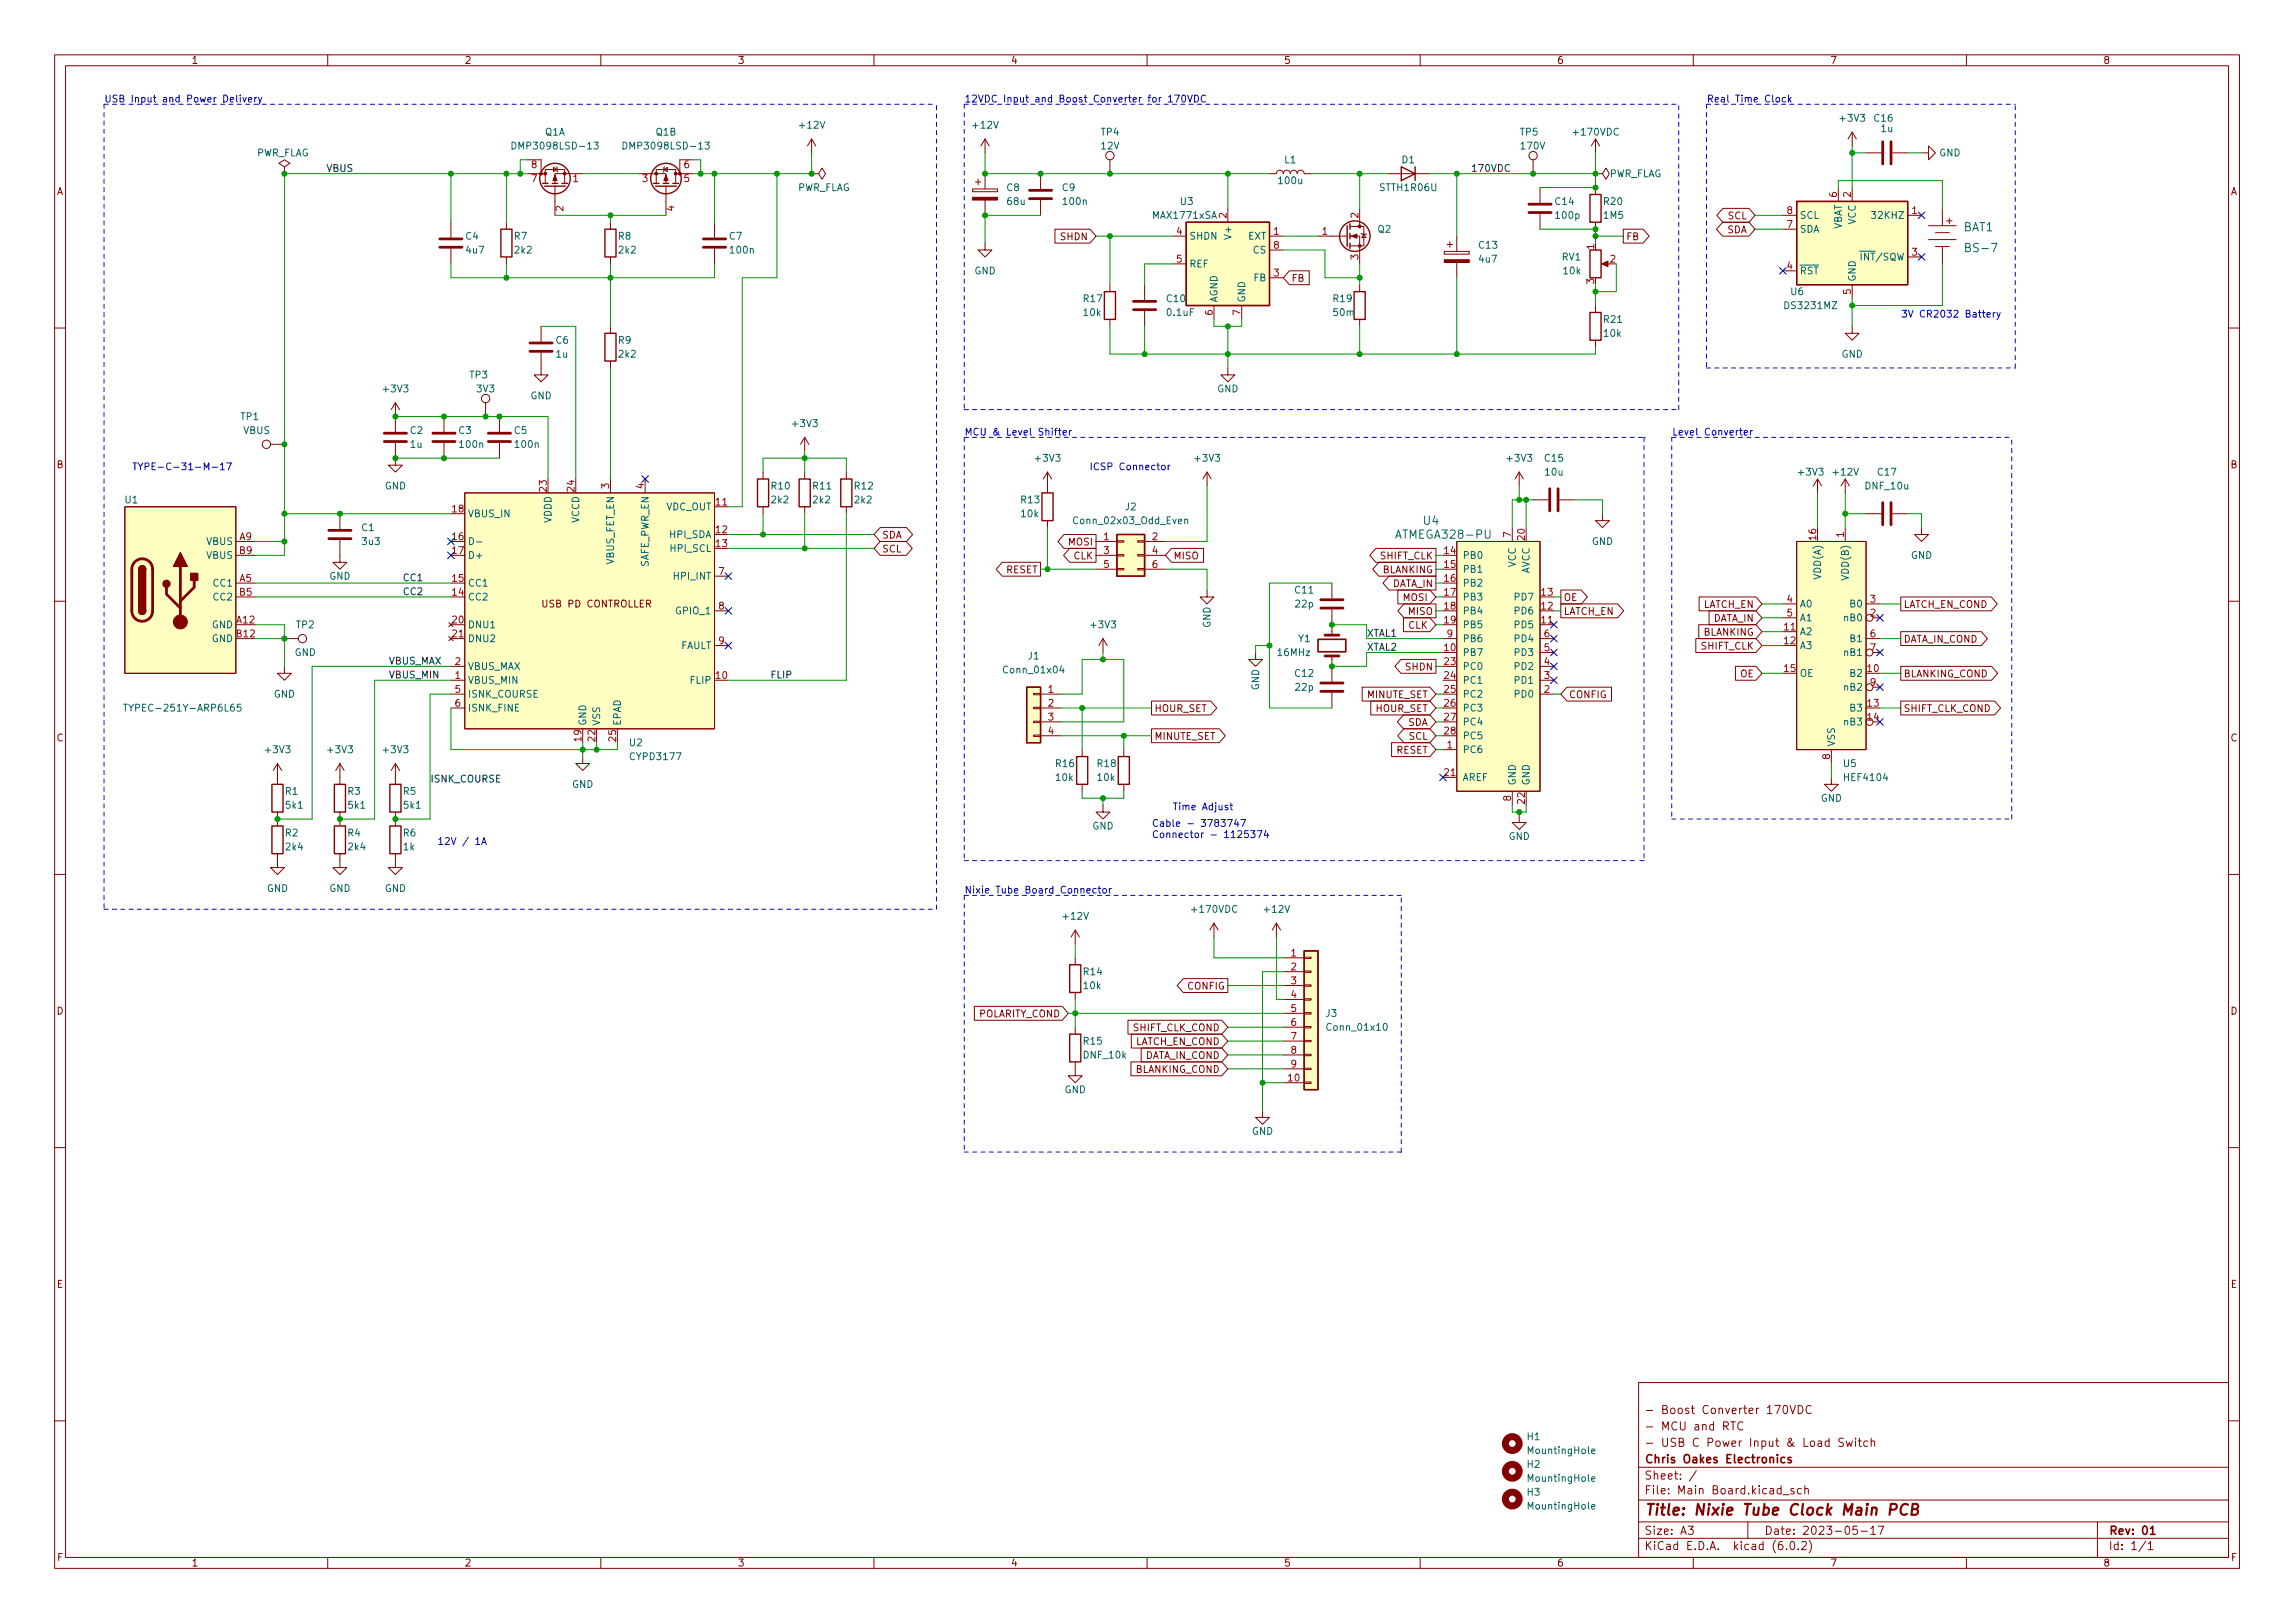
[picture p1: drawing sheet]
<svg xmlns="http://www.w3.org/2000/svg" width="420mm" height="297mm" viewBox="0 0 420 297" stroke-linecap="round" stroke-linejoin="round" font-family="sans-serif">
<defs><g id="words">
<text font-size="2.8" fill="#840000" x="301" y="277.3">Title: Nixie Tube Clock Main PCB</text>
<g font-size="2.1" fill="#006464">
<text x="359.5" y="42.3">BAT1</text>
<text x="360.2" y="46.1">BS-7</text>
<text x="256.1" y="98.6">ATMEGA328-PU</text>
<text x="260.6" y="96">U4</text>
</g>
<g font-size="2.1" fill="#840000">
<text x="301" y="261.8">- MCU and RTC</text>
<text x="301" y="258.8">- Boost Converter 170VDC</text>
<text x="301" y="267.8">Chris Oakes Electronics</text>
<text x="301" y="264.8">- USB C Power Input &amp; Load Switch</text>
<text x="301" y="273.5">File: Main Board.kicad_sch</text>
<text x="301" y="270.8">Sheet: /</text>
<text x="301" y="280.9">Size: A3</text>
<text x="323" y="280.9">Date: 2023-05-17</text>
<text x="386" y="280.9">Rev: 01</text>
<text x="301" y="283.7">KiCad E.D.A. kicad (6.0.2)</text>
<text x="386" y="283.7">Id: 1/1</text>
</g>
<g font-size="1.8" fill="#840000">
<text x="35" y="11.7">1</text>
<text x="85" y="11.7">2</text>
<text x="135" y="11.7">3</text>
<text x="185" y="11.7">4</text>
<text x="235" y="11.7">5</text>
<text x="285" y="11.7">6</text>
<text x="335" y="11.7">7</text>
<text x="385" y="11.7">8</text>
<text x="10.3" y="35.7">A</text>
<text x="408.3" y="35.7">A</text>
<text x="316.3" y="40.1">SCL</text>
<text x="194.2" y="43.9">SHDN</text>
<text x="297.7" y="43.9">FB</text>
<text x="316.1" y="42.7">SDA</text>
<text x="236.4" y="51.6">FB</text>
<text x="10.3" y="85.7">B</text>
<text x="408.3" y="85.7">B</text>
<text x="161.4" y="98.6">SDA</text>
<text x="161.4" y="101.1">SCL</text>
<text x="195.7" y="99.8">MOSI</text>
<text x="184.1" y="104.9">RESET</text>
<text x="196.5" y="102.4">CLK</text>
<text x="214.8" y="102.4">MISO</text>
<text x="252.7" y="102.4">SHIFT_CLK</text>
<text x="253.1" y="104.9">BLANKING</text>
<text x="254.7" y="107.4">DATA_IN</text>
<text x="99.5" y="111.2">USB PD CONTROLLER</text>
<text x="256.9" y="110">MOSI</text>
<text x="257.9" y="112.5">MISO</text>
<text x="286.2" y="112.5">LATCH_EN</text>
<text x="286.2" y="110">OE</text>
<text x="311.7" y="111.3">LATCH_EN</text>
<text x="313.5" y="113.8">DATA_IN</text>
<text x="348.5" y="111.3">LATCH_EN_COND</text>
<text x="257.8" y="115.1">CLK</text>
<text x="311.4" y="118.9">SHIFT_CLK</text>
<text x="311.8" y="116.3">BLANKING</text>
<text x="348.5" y="117.6">DATA_IN_COND</text>
<text x="257.4" y="122.7">SHDN</text>
<text x="318.6" y="124">OE</text>
<text x="348.5" y="124">BLANKING_COND</text>
<text x="211.3" y="130.3">HOUR_SET</text>
<text x="250.3" y="127.8">MINUTE_SET</text>
<text x="251.8" y="130.3">HOUR_SET</text>
<text x="287.2" y="127.8">CONFIG</text>
<text x="348.5" y="130.3">SHIFT_CLK_COND</text>
<text x="10.3" y="135.7">C</text>
<text x="211.3" y="135.4">MINUTE_SET</text>
<text x="255.6" y="137.9">RESET</text>
<text x="257.7" y="132.8">SDA</text>
<text x="257.9" y="135.4">SCL</text>
<text x="408.3" y="135.7">C</text>
<text x="10.3" y="185.7">D</text>
<text x="217.4" y="181.1">CONFIG</text>
<text x="408.3" y="185.7">D</text>
<text x="179" y="186.2">POLARITY_COND</text>
<text x="207.4" y="188.7">SHIFT_CLK_COND</text>
<text x="207.7" y="191.3">LATCH_EN_COND</text>
<text x="207.8" y="196.3">BLANKING_COND</text>
<text x="209.5" y="193.8">DATA_IN_COND</text>
<text x="10.4" y="235.7">E</text>
<text x="408.4" y="235.7">E</text>
<text x="10.4" y="285.7">F</text>
<text x="35" y="286.7">1</text>
<text x="85" y="286.7">2</text>
<text x="135" y="286.7">3</text>
<text x="185" y="286.7">4</text>
<text x="235" y="286.7">5</text>
<text x="285" y="286.7">6</text>
<text x="335" y="286.7">7</text>
<text x="385" y="286.7">8</text>
<text x="408.4" y="285.7">F</text>
</g>
<g font-size="1.8" fill="#0000c2">
<text x="19" y="18.7">USB Input and Power Delivery</text>
<text x="176.5" y="18.7">12VDC Input and Boost Converter for 170VDC</text>
<text x="312.4" y="18.7">Real Time Clock</text>
<text x="348" y="58.1">3V CR2032 Battery</text>
<text x="176.5" y="79.7">MCU &amp; Level Shifter</text>
<text x="306.1" y="79.7">Level Converter</text>
<text x="24.1" y="86">TYPE-C-31-M-17</text>
<text x="199.4" y="86">ICSP Connector</text>
<text x="214.6" y="148.3">Time Adjust</text>
<text x="80" y="154.6">12V / 1A</text>
<text x="210.8" y="151.3">Cable - 3783747</text>
<text x="210.8" y="153.4">Connector - 1125374</text>
<text x="176.5" y="163.5">Nixie Tube Board Connector</text>
</g>
<g font-size="1.8" fill="#006464">
<text x="146.5" y="23.5">+12V</text>
<text x="178.3" y="23.5">+12V</text>
<text x="337" y="22.3">+3V3</text>
<text x="343.2" y="22.3">C16</text>
<text x="46.8" y="28.6">PWR_FLAG</text>
<text x="94.6" y="27.3">DMP3098LSD-13</text>
<text x="99.8" y="24.8">Q1A</text>
<text x="114.9" y="27.3">DMP3098LSD-13</text>
<text x="120.1" y="24.8">Q1B</text>
<text x="201.6" y="24.8">TP4</text>
<text x="201.6" y="27.3">12V</text>
<text x="235.2" y="29.9">L1</text>
<text x="256.7" y="29.9">D1</text>
<text x="278.3" y="24.8">TP5</text>
<text x="278.5" y="27.3">170V</text>
<text x="288.2" y="24.8">+170VDC</text>
<text x="344.4" y="24.2">1u</text>
<text x="355" y="28.6">GND</text>
<text x="145.9" y="35">PWR_FLAG</text>
<text x="184.3" y="35">C8</text>
<text x="194.5" y="35">C9</text>
<text x="234.2" y="33.7">100u</text>
<text x="252.7" y="35">STTH1R06U</text>
<text x="294.5" y="32.4">PWR_FLAG</text>
<text x="184.5" y="37.5">68u</text>
<text x="194.8" y="37.5">100n</text>
<text x="211.2" y="40">MAX1771xSA</text>
<text x="216.1" y="37.5">U3</text>
<text x="284.8" y="37.5">C14</text>
<text x="284.9" y="40">100p</text>
<text x="293.7" y="40">1M5</text>
<text x="293.7" y="37.5">R20</text>
<text x="329.4" y="40">SCL</text>
<text x="339.7" y="41.1" transform="rotate(-90 339.7 41.1)">VCC</text>
<text x="343.1" y="40">32KHZ</text>
<text x="85.3" y="43.9">C4</text>
<text x="85.4" y="46.4">4u7</text>
<text x="94.2" y="43.9">R7</text>
<text x="94.3" y="46.4">2k2</text>
<text x="113.2" y="43.9">R8</text>
<text x="113.4" y="46.4">2k2</text>
<text x="133.5" y="43.9">C7</text>
<text x="133.8" y="46.4">100n</text>
<text x="217.7" y="43.9">SHDN</text>
<text x="225.4" y="43.4" transform="rotate(-90 225.4 43.4)">V+</text>
<text x="228.5" y="43.9">EXT</text>
<text x="229.4" y="46.4">CS</text>
<text x="252.3" y="42.6">Q2</text>
<text x="270.8" y="45.5">C13</text>
<text x="286" y="47.7">RV1</text>
<text x="329.4" y="42.6">SDA</text>
<text x="337.2" y="42.2" transform="rotate(-90 337.2 42.2)">VBAT</text>
<text x="339.8" y="47.7">~{INT}/SQW</text>
<text x="178.4" y="50.2">GND</text>
<text x="217.7" y="48.9">REF</text>
<text x="229.5" y="51.5">FB</text>
<text x="270.9" y="48">4u7</text>
<text x="286.3" y="50.2">10k</text>
<text x="329.4" y="50.2">~{RST}</text>
<text x="339.7" y="51.6" transform="rotate(-90 339.7 51.6)">GND</text>
<text x="198.4" y="55.3">R17</text>
<text x="198.4" y="57.8">10k</text>
<text x="213.7" y="55.3">C10</text>
<text x="213.8" y="57.8">0.1uF</text>
<text x="222.9" y="55.4" transform="rotate(-90 222.9 55.4)">AGND</text>
<text x="228" y="55.4" transform="rotate(-90 228 55.4)">GND</text>
<text x="244.1" y="55.3">R19</text>
<text x="244.2" y="57.8">50m</text>
<text x="293.7" y="59.1">R21</text>
<text x="327" y="56.6">DS3231MZ</text>
<text x="327.9" y="54">U6</text>
<text x="101.8" y="62.9">C6</text>
<text x="101.8" y="65.4">1u</text>
<text x="113.2" y="62.9">R9</text>
<text x="113.4" y="65.4">2k2</text>
<text x="293.7" y="61.6">10k</text>
<text x="337.1" y="65.4">GND</text>
<text x="70.3" y="71.8">+3V3</text>
<text x="86" y="69.3">TP3</text>
<text x="87.3" y="71.8">3V3</text>
<text x="222.8" y="71.8">GND</text>
<text x="44.1" y="76.9">TP1</text>
<text x="97.1" y="73.1">GND</text>
<text x="44.5" y="79.4">VBUS</text>
<text x="75.1" y="79.4">C2</text>
<text x="75.2" y="82">1u</text>
<text x="84" y="79.4">C3</text>
<text x="84.3" y="82">100n</text>
<text x="94.2" y="79.4">C5</text>
<text x="94.4" y="82">100n</text>
<text x="145.2" y="78.1">+3V3</text>
<text x="70.4" y="89.6">GND</text>
<text x="141.3" y="89.6">R10</text>
<text x="148.9" y="89.6">R11</text>
<text x="156.5" y="89.6">R12</text>
<text x="189.7" y="84.5">+3V3</text>
<text x="218.9" y="84.5">+3V3</text>
<text x="276" y="84.5">+3V3</text>
<text x="282.9" y="84.5">C15</text>
<text x="283" y="87">10u</text>
<text x="329.4" y="87">+3V3</text>
<text x="335.7" y="87">+12V</text>
<text x="341.6" y="89.6">DNF_10u</text>
<text x="343.8" y="87">C17</text>
<text x="22.9" y="92.1">U1</text>
<text x="85.6" y="94.7">VBUS_IN</text>
<text x="101" y="95.7" transform="rotate(-90 101 95.7)">VDDD</text>
<text x="106" y="95.7" transform="rotate(-90 106 95.7)">VCCD</text>
<text x="121.9" y="93.4">VDC_OUT</text>
<text x="141.3" y="92.1">2k2</text>
<text x="148.9" y="92.1">2k2</text>
<text x="156.5" y="92.1">2k2</text>
<text x="187" y="92.1">R13</text>
<text x="187" y="94.7">10k</text>
<text x="196.9" y="95.9">Conn_02x03_Odd_Even</text>
<text x="206" y="93.4">J2</text>
<text x="37.8" y="99.7">VBUS</text>
<text x="66.2" y="97.2">C1</text>
<text x="66.4" y="99.7">3u3</text>
<text x="122.6" y="98.5">HPI_SDA</text>
<text x="122.8" y="101">HPI_SCL</text>
<text x="291.4" y="99.7">GND</text>
<text x="37.8" y="102.3">VBUS</text>
<text x="39.2" y="107.4">CC1</text>
<text x="60.3" y="106.1">GND</text>
<text x="85.6" y="107.4">CC1</text>
<text x="85.6" y="102.3">D+</text>
<text x="112.4" y="103.4" transform="rotate(-90 112.4 103.4)">VBUS_FET_EN</text>
<text x="118.7" y="104" transform="rotate(-90 118.7 104)">SAFE_PWR_EN</text>
<text x="123.5" y="106.1">HPI_INT</text>
<text x="267.7" y="102.3">PB0</text>
<text x="267.7" y="104.8">PB1</text>
<text x="267.7" y="107.4">PB2</text>
<text x="277.5" y="103.8" transform="rotate(-90 277.5 103.8)">VCC</text>
<text x="280" y="105.1" transform="rotate(-90 280 105.1)">AVCC</text>
<text x="333.4" y="105.8" transform="rotate(-90 333.4 105.8)">VDD(A)</text>
<text x="338.5" y="105.8" transform="rotate(-90 338.5 105.8)">VDD(B)</text>
<text x="349.8" y="102.3">GND</text>
<text x="39.2" y="109.9">CC2</text>
<text x="85.6" y="109.9">CC2</text>
<text x="123.9" y="112.4">GPIO_1</text>
<text x="237.1" y="108.6">C11</text>
<text x="237.2" y="111.2">22p</text>
<text x="267.7" y="109.9">PB3</text>
<text x="267.7" y="112.4">PB4</text>
<text x="277.5" y="112.4">PD6</text>
<text x="277.5" y="109.9">PD7</text>
<text x="329.4" y="111.2">A0</text>
<text x="329.4" y="113.7">A1</text>
<text x="337.8" y="113.7">nB0</text>
<text x="338.9" y="111.2">B0</text>
<text x="38.8" y="115">GND</text>
<text x="38.8" y="117.5">GND</text>
<text x="54.3" y="115">TP2</text>
<text x="85.6" y="115">DNU1</text>
<text x="85.6" y="117.5">DNU2</text>
<text x="124.5" y="118.8">FAULT</text>
<text x="199.8" y="115">+3V3</text>
<text x="221.6" y="114.9" transform="rotate(-90 221.6 114.9)">GND</text>
<text x="237.7" y="117.5">Y1</text>
<text x="267.7" y="115">PB5</text>
<text x="267.7" y="117.5">PB6</text>
<text x="277.5" y="115">PD5</text>
<text x="277.5" y="117.5">PD4</text>
<text x="329.4" y="116.2">A2</text>
<text x="329.4" y="118.8">A3</text>
<text x="338.9" y="117.5">B1</text>
<text x="53.9" y="120.1">GND</text>
<text x="85.6" y="125.1">VBUS_MIN</text>
<text x="85.6" y="122.6">VBUS_MAX</text>
<text x="126.5" y="125.1">FLIP</text>
<text x="184" y="123.2">Conn_01x04</text>
<text x="188.2" y="120.7">J1</text>
<text x="234" y="120.1">16MHz</text>
<text x="237.1" y="123.9">C12</text>
<text x="267.7" y="120.1">PB7</text>
<text x="267.7" y="122.6">PC0</text>
<text x="267.7" y="125.1">PC1</text>
<text x="277.5" y="125.1">PD1</text>
<text x="277.5" y="122.6">PD2</text>
<text x="277.5" y="120.1">PD3</text>
<text x="329.4" y="123.9">OE</text>
<text x="337.8" y="120.1">nB1</text>
<text x="338.9" y="123.9">B2</text>
<text x="23.9" y="130.2">TYPEC-251Y-ARP6L65</text>
<text x="50.1" y="127.7">GND</text>
<text x="85.6" y="127.7">ISNK_COURSE</text>
<text x="85.6" y="130.2">ISNK_FINE</text>
<text x="230.5" y="126.4" transform="rotate(-90 230.5 126.4)">GND</text>
<text x="237.2" y="126.4">22p</text>
<text x="267.7" y="127.7">PC2</text>
<text x="267.7" y="130.2">PC3</text>
<text x="277.5" y="127.7">PD0</text>
<text x="337.8" y="126.4">nB2</text>
<text x="338.9" y="130.2">B3</text>
<text x="48.7" y="137.8">+3V3</text>
<text x="60.1" y="137.8">+3V3</text>
<text x="70.3" y="137.8">+3V3</text>
<text x="107.3" y="132.9" transform="rotate(-90 107.3 132.9)">GND</text>
<text x="109.9" y="132.9" transform="rotate(-90 109.9 132.9)">VSS</text>
<text x="113.7" y="132.9" transform="rotate(-90 113.7 132.9)">EPAD</text>
<text x="115.3" y="136.6">U2</text>
<text x="267.7" y="137.8">PC6</text>
<text x="267.7" y="132.8">PC4</text>
<text x="267.7" y="135.3">PC5</text>
<text x="335.9" y="136.7" transform="rotate(-90 335.9 136.7)">VSS</text>
<text x="337.8" y="132.8">nB3</text>
<text x="115.6" y="139.1">CYPD3177</text>
<text x="193.3" y="140.4">R16</text>
<text x="193.4" y="142.9">10k</text>
<text x="201" y="140.4">R18</text>
<text x="201" y="142.9">10k</text>
<text x="267.7" y="142.9">AREF</text>
<text x="277.5" y="143.8" transform="rotate(-90 277.5 143.8)">GND</text>
<text x="280" y="143.8" transform="rotate(-90 280 143.8)">GND</text>
<text x="337.5" y="140.4">U5</text>
<text x="337.8" y="142.9">HEF4104</text>
<text x="52.3" y="145.5">R1</text>
<text x="52.4" y="148">5k1</text>
<text x="63.7" y="145.5">R3</text>
<text x="63.8" y="148">5k1</text>
<text x="73.8" y="145.5">R5</text>
<text x="74" y="148">5k1</text>
<text x="104.7" y="144.2">GND</text>
<text x="333.3" y="146.7">GND</text>
<text x="52.3" y="153.1">R2</text>
<text x="52.4" y="155.6">2k4</text>
<text x="63.7" y="153.1">R4</text>
<text x="63.8" y="155.6">2k4</text>
<text x="73.8" y="153.1">R6</text>
<text x="73.9" y="155.6">1k</text>
<text x="200" y="151.8">GND</text>
<text x="276.2" y="153.7">GND</text>
<text x="48.8" y="163.2">GND</text>
<text x="60.3" y="163.2">GND</text>
<text x="70.4" y="163.2">GND</text>
<text x="218.4" y="167">+170VDC</text>
<text x="231.6" y="167">+12V</text>
<text x="194.8" y="168.3">+12V</text>
<text x="198.4" y="178.5">R14</text>
<text x="198.4" y="181">10k</text>
<text x="198.4" y="191.2">R15</text>
<text x="242.8" y="186.1">J3</text>
<text x="243.2" y="188.6">Conn_01x10</text>
<text x="198.5" y="193.7">DNF_10k</text>
<text x="194.9" y="200.1">GND</text>
<text x="229.2" y="207.7">GND</text>
<text x="279.6" y="263.6">H1</text>
<text x="279.6" y="268.6">H2</text>
<text x="280" y="266.1">MountingHole</text>
<text x="279.6" y="273.7">H3</text>
<text x="280" y="271.2">MountingHole</text>
<text x="280" y="276.3">MountingHole</text>
</g>
<g font-size="1.8" fill="#0f0f0f">
<text x="59.7" y="31.4">VBUS</text>
<text x="269.2" y="31.4">170VDC</text>
<text x="73.7" y="106.4">CC1</text>
<text x="73.7" y="108.9">CC2</text>
<text x="250.2" y="116.5">XTAL1</text>
<text x="250.2" y="119.1">XTAL2</text>
<text x="71.1" y="124.1">VBUS_MIN</text>
<text x="71.1" y="121.6">VBUS_MAX</text>
<text x="141" y="124.1">FLIP</text>
<text x="78.7" y="143.2">ISNK_COURSE</text>
</g>
<g font-size="1.8" fill="#a90000">
<text x="97.3" y="33.3">7</text>
<text x="97.3" y="30.8">8</text>
<text x="104.9" y="33.3">1</text>
<text x="117.6" y="33.3">3</text>
<text x="125.2" y="33.3">5</text>
<text x="125.2" y="30.8">6</text>
<text x="103.1" y="38.6" transform="rotate(-90 103.1 38.6)">2</text>
<text x="123.4" y="38.6" transform="rotate(-90 123.4 38.6)">4</text>
<text x="224.5" y="39.9" transform="rotate(-90 224.5 39.9)">2</text>
<text x="248.7" y="39.9" transform="rotate(-90 248.7 39.9)">2</text>
<text x="327.2" y="41.7">7</text>
<text x="327.2" y="39.2">8</text>
<text x="336.3" y="36.1" transform="rotate(-90 336.3 36.1)">6</text>
<text x="338.8" y="36.1" transform="rotate(-90 338.8 36.1)">2</text>
<text x="350" y="39.2">1</text>
<text x="215.4" y="43">4</text>
<text x="233.2" y="43">1</text>
<text x="233.2" y="45.5">8</text>
<text x="242.1" y="43">1</text>
<text x="248.7" y="47.5" transform="rotate(-90 248.7 47.5)">3</text>
<text x="291.8" y="45.6" transform="rotate(-90 291.8 45.6)">1</text>
<text x="350" y="46.8">3</text>
<text x="215.4" y="48">5</text>
<text x="233.2" y="50.6">3</text>
<text x="291.8" y="52" transform="rotate(-90 291.8 52)">3</text>
<text x="294.8" y="48">2</text>
<text x="327.2" y="49.3">4</text>
<text x="338.8" y="53.9" transform="rotate(-90 338.8 53.9)">5</text>
<text x="222" y="57.7" transform="rotate(-90 222 57.7)">6</text>
<text x="227.1" y="57.7" transform="rotate(-90 227.1 57.7)">7</text>
<text x="100.1" y="89.9" transform="rotate(-90 100.1 89.9)">23</text>
<text x="105.2" y="89.9" transform="rotate(-90 105.2 89.9)">24</text>
<text x="111.5" y="89.4" transform="rotate(-90 111.5 89.4)">3</text>
<text x="117.9" y="89.4" transform="rotate(-90 117.9 89.4)">4</text>
<text x="82.8" y="93.8">18</text>
<text x="131.1" y="92.5">11</text>
<text x="43.9" y="98.8">A9</text>
<text x="43.9" y="101.4">B9</text>
<text x="82.8" y="98.8">16</text>
<text x="82.8" y="101.4">17</text>
<text x="131.1" y="97.6">12</text>
<text x="131.1" y="100.1">13</text>
<text x="202.1" y="98.8">1</text>
<text x="202.1" y="101.4">3</text>
<text x="211" y="98.8">2</text>
<text x="211" y="101.4">4</text>
<text x="264.4" y="101.4">14</text>
<text x="276.6" y="98.3" transform="rotate(-90 276.6 98.3)">7</text>
<text x="279.1" y="98.8" transform="rotate(-90 279.1 98.8)">20</text>
<text x="332.5" y="98.8" transform="rotate(-90 332.5 98.8)">16</text>
<text x="337.6" y="98.3" transform="rotate(-90 337.6 98.3)">1</text>
<text x="43.9" y="106.5">A5</text>
<text x="82.8" y="106.5">15</text>
<text x="131.6" y="105.2">7</text>
<text x="202.1" y="103.9">5</text>
<text x="211" y="103.9">6</text>
<text x="264.4" y="103.9">15</text>
<text x="264.4" y="106.5">16</text>
<text x="43.9" y="109">B5</text>
<text x="82.8" y="109">14</text>
<text x="131.6" y="111.5">8</text>
<text x="264.4" y="109">17</text>
<text x="264.4" y="111.5">18</text>
<text x="282.2" y="111.5">12</text>
<text x="282.2" y="109">13</text>
<text x="327.2" y="110.3">4</text>
<text x="327.2" y="112.8">5</text>
<text x="342.4" y="112.8">2</text>
<text x="342.4" y="110.3">3</text>
<text x="43.4" y="114.1">A12</text>
<text x="43.4" y="116.6">B12</text>
<text x="82.8" y="114.1">20</text>
<text x="82.8" y="116.6">21</text>
<text x="131.6" y="117.9">9</text>
<text x="264.4" y="119.2">10</text>
<text x="264.4" y="114.1">19</text>
<text x="264.9" y="116.6">9</text>
<text x="282.2" y="114.1">11</text>
<text x="282.7" y="119.2">5</text>
<text x="282.7" y="116.6">6</text>
<text x="326.7" y="115.4">11</text>
<text x="326.7" y="117.9">12</text>
<text x="342.4" y="116.6">6</text>
<text x="342.4" y="119.2">7</text>
<text x="83.3" y="124.2">1</text>
<text x="83.3" y="121.7">2</text>
<text x="131.1" y="124.2">10</text>
<text x="264.4" y="121.7">23</text>
<text x="264.4" y="124.2">24</text>
<text x="282.7" y="124.2">3</text>
<text x="282.7" y="121.7">4</text>
<text x="326.7" y="123">15</text>
<text x="341.9" y="123">10</text>
<text x="342.4" y="125.5">9</text>
<text x="83.3" y="126.8">5</text>
<text x="83.3" y="129.3">6</text>
<text x="191.9" y="126.8">1</text>
<text x="191.9" y="129.3">2</text>
<text x="191.9" y="131.9">3</text>
<text x="264.4" y="126.8">25</text>
<text x="264.4" y="129.3">26</text>
<text x="264.4" y="131.9">27</text>
<text x="282.7" y="126.8">2</text>
<text x="341.9" y="129.3">13</text>
<text x="341.9" y="131.9">14</text>
<text x="106.4" y="135.6" transform="rotate(-90 106.4 135.6)">19</text>
<text x="109" y="135.6" transform="rotate(-90 109 135.6)">22</text>
<text x="112.8" y="135.6" transform="rotate(-90 112.8 135.6)">25</text>
<text x="191.9" y="134.4">4</text>
<text x="264.4" y="134.4">28</text>
<text x="264.9" y="136.9">1</text>
<text x="264.4" y="142">21</text>
<text x="335" y="139" transform="rotate(-90 335 139)">8</text>
<text x="276.6" y="146.6" transform="rotate(-90 276.6 146.6)">8</text>
<text x="279.1" y="147.1" transform="rotate(-90 279.1 147.1)">22</text>
<text x="236.4" y="175">1</text>
<text x="236.4" y="177.6">2</text>
<text x="236.4" y="180.1">3</text>
<text x="236.4" y="182.7">4</text>
<text x="236.4" y="185.2">5</text>
<text x="236.4" y="187.7">6</text>
<text x="236.4" y="190.3">7</text>
<text x="235.9" y="197.9">10</text>
<text x="236.4" y="192.8">8</text>
<text x="236.4" y="195.4">9</text>
</g>
</g></defs>
<g fill="none" stroke="#840000" stroke-width=".18">
<path d="M10 10h400v277h-400zM12 12h396v273h-396zM60 10v2M110 10v2M160 10v2M210 10v2M260 10v2M310 10v2M360 10v2M52.1 30.5l1-.6-1-.7-1 .7 1 .6v1.3M52.1 31.8h.1M96.5 31.8h3.3"/>
<path d="M96.5 29.2h2.6M99.1 29.2v2.6zM99.8 33.6v-2.6h3.6v2.6M101.3 30.6l.7 .4-.7 .4zM101.6 34.1v5.3M101.9 30.5l.1 .1v.8l.1 .1M106.7 31.8h-5.1v1.8M116.8 31.8h5.1v1.8M120.1 33.6v-2.6h3.6v2.6M121.5 31l.7-.4v.8zM121.7 30.5l-.2 .1v.8l-.1 .1M121.9 34.1v5.3"/>
<path d="M123.7 31.8h3.3M124.5 29.2v2.6zM124.5 29.2h2.5M148.6 31.8h1.3l.6-1 .6 1-.6 1-.6-1M148.6 31.8h.1M148.6 25.4l-.8 1.3M148.6 25.4v2.6M148.6 25.4l.8 1.3M178.1 34.6h4.5v.5h-4.5zM178.6 33.3h1M179.1 32.8v1M180.3 25.4l-.7 1.3"/>
<path d="M180.3 25.4v2.6M180.3 31.8v2.8M180.3 36.6v2.8M180.3 25.4l.8 1.3M190.5 31.8v2.8M190.5 36.6v2.8M203.2 29.2v2.6M224.8 38.1v2.6M232.4 31.8h1.3a.63 .63 0 0 1 .6-.6 .63 .63 0 0 1 .6 .6 .63 .63 0 0 1 .7-.6 .63 .63 0 0 1 .6 .6 .63 .63 0 0 1 .7-.6 .63 .63 0 0 1 .6 .6 .63 .63 0 0 1 .6-.6 .63 .63 0 0 1 .7 .6h1.2M248.9 38.1v3.3M254 31.8h7.6M280.7 29.2v2.6"/>
<path d="M281.9 34.3v2.8M281.9 39.2v2.7M292.1 31.8h1.3l.6-1 .6 1-.6 1-.6-1M292.1 31.8h.1M292.1 25.4l-.8 1.3M292.1 25.4v2.6M292.1 34.3v1.3M292.1 25.4l.8 1.3M315.4 38.1h4.8l1.1 1.3-1.1 1.3h-4.8l-1.1-1.3zM326.4 39.4h2.5M336.5 34.3v2.6M339.1 24.2l-.8 1.2"/>
<path d="M339.1 24.2v2.5M339.1 34.3v2.6M339.1 24.2l.8 1.2M341.6 28h2.8M346.5 28h2.7M349.2 39.4h2.6M351.8 28h1.3v-1.3l1.2 1.3-1.2 1.2v-1.2M355.6 38.1v3.2M356.9 39.9v1M82.5 40.7v2.8M82.5 45.5v2.8M92.7 40.7v1.2"/>
<path d="M92.7 47v1.3M99.1 59.7v2.8M111.8 40.7v1.2M111.8 47v1.3M111.8 59.7v1.3M130.8 40.7v2.8M130.8 45.5v2.8M180.3 44.5v1.3h1.3l-1.3 1.2-1.2-1.2h1.2M193.1 41.9h6.4l1.2 1.3-1.2 1.3h-6.4zM203.2 52.1v1.3M203.2 58.5v1.2M209.5 52.1v2.8"/>
<path d="M209.5 56.9v2.8M214.6 43.2h2.6M214.6 48.3h2.6M222.2 55.9v2.6M227.3 55.9v2.6M232.4 43.2h2.5M232.4 50.8h2.5M232.4 45.8h2.5M236.1 49.6h3.6v2.5h-3.6l-1.2-1.3zM241.3 43.2h5.3M247.1 43.2h1.8v5.1M247.1 41.4h2.6v3.6h-2.6"/>
<path d="M248.9 52.1v1.3M248.9 58.5v1.2M249.2 42.7l.1 .1h.8l.1 .2M249.7 42.8l.4 .7h-.8zM264.4 46h4.6v.5h-4.6zM264.9 44.7h1M265.4 44.2v1M266.7 43.2v2.8M266.7 48v2.8M292.1 40.7v1.2M292.1 55.9v1.3M293.6 48.3h1"/>
<path d="M297.2 41.9h3.6l1.1 1.3-1.1 1.3h-3.6zM315.4 40.7h4.8l1.1 1.2-1.1 1.3h-4.8l-1.2-1.3zM326.4 49.6h2.5M326.4 41.9h2.5M339.1 59.7v1.3h1.3l-1.3 1.3-1.3-1.3h1.3M339.1 52.1v2.5M349.2 47h2.6M353.1 43.9h5M353.1 41.3h5M354.3 45.1h2.6M354.3 42.6h2.6M355.6 45.1v3.2"/>
<path d="M356.4 40.4h1M10 60h2M72.4 73.7v5.3M72.4 73.7l-.8 1.3M72.4 73.7l.8 1.3M81.3 76.2v2.8M88.9 73.7v2.5M91.4 76.2v2.8M99.1 64.6v4h1.2l-1.2 1.3-1.3-1.3h1.3M111.8 66.1v1.2M224.8 67.3v1.3h1.3l-1.3 1.3-1.3-1.3h1.3M292.1 62.3v1.2"/>
<path d="M408 60h2M22.9 92.7h20.3v30.5h-20.3zM43.2 99.1h3.5M49.5 81.3h2.6M62.2 98.8v4.1h1.3l-1.3 1.3-1.2-1.3h1.2M62.2 94v2.8M72.4 81.1v4h1.3l-1.3 1.3-1.3-1.3h1.3M81.3 81.1v2.8M85.1 90.2h45.7v43.2h-45.7zM91.4 81.1v2.8M111.8 87.7v2.5M118.1 87.7v2.5"/>
<path d="M130.8 92.7h2.5M139.7 86.4v1.3M139.7 92.7v1.3M147.3 80l-.7 1.3M147.3 80v2.6M147.3 86.4v1.3M147.3 92.7v1.3M147.3 80l.8 1.3M154.9 86.4v1.3M154.9 92.7v1.3M161.1 96.6h4.9l1.1 1.2-1.1 1.3h-4.9l-1.1-1.3zM161.1 99.1h4.8l1.1 1.3-1.1 1.2h-4.8l-1.1-1.2z"/>
<path d="M191.8 86.4v3.8M191.8 95.3v1.3M191.8 86.4l-.8 1.3M191.8 86.4l.7 1.3M194.8 97.8h5.9v2.6h-5.9l-1.1-1.3zM200.7 99.1h3.8M204.5 99h1.2v.2h-1.2zM208.3 99h1.2v.2h-1.2zM209.5 99.1h3.9M221 86.4l-.8 1.3M221 86.4v2.5M221 86.4l.7 1.3"/>
<path d="M266.7 99.1h15.2v45.7h-15.2zM276.9 96.6v2.5M278.1 86.4l-.7 1.3M278.1 86.4v2.5M278.1 86.4l.8 1.3M280.7 91.5h2.8M285.5 91.5h2.8M293.4 94v1.3h1.2l-1.2 1.3-1.3-1.3h1.3M328.9 99.1h12.7v38.1h-12.7zM332.7 87.7l-.7 1.2M332.7 87.7v2.5M332.7 87.7l.8 1.2"/>
<path d="M337.8 87.7l-.7 1.2M337.8 87.7v2.5M337.8 96.6v2.5M337.8 87.7l.8 1.2M341.6 94h2.8M346.5 94h2.7M351.8 96.6v1.2h1.3l-1.3 1.3-1.3-1.3h1.3M10 110h2M43.2 116.9h3.5M43.2 114.3h3.5M43.2 106.7h3.5M43.2 109.3h3.5"/>
<path d="M43.2 101.6h3.5M52.1 116.9h2.5M82.2 114l.7 .7M82.2 116.5l.7 .8M82.5 116.9h2.6M82.9 114l-.7 .7M82.9 116.5l-.7 .8M130.8 105.4h2.5M130.8 111.8h2.5M130.8 118.1h2.5M183.5 102.9h7v2.5h-7l-1.1-1.2zM195.8 100.4h4.9v2.5h-4.9l-1.1-1.3z"/>
<path d="M200.7 101.6h3.8M200.7 104.2h3.8M201.9 116.9l-.7 1.2M201.9 116.9v2.5M201.9 116.9l.8 1.2M204.5 104h1.2v.3h-1.2zM204.5 101.5h1.2v.3h-1.2zM208.3 104h1.2v.3h-1.2zM208.3 101.5h1.2v.3h-1.2zM209.5 101.6h3.9M209.5 104.2h3.9M214.5 100.4h5.8v2.5h-5.8l-1.1-1.3z"/>
<path d="M221 108v1.3h1.2l-1.2 1.2-1.3-1.2h1.3M229.9 119.4v1.3h1.2l-1.2 1.3-1.3-1.3h1.3M243.8 106.7v2.8M243.8 111.5v4.7M251.9 100.4h11v2.5h-11l-1.1-1.3zM252.4 102.9h10.5v2.5h-10.5l-1.1-1.2zM254.3 105.4h8.6v2.6h-8.6l-1.1-1.3zM255.9 108h5.9l1.1 1.3-1.1 1.2h-5.9zM256.9 113.1h4.9l1.1 1.2-1.1 1.3h-4.9zM257 110.5h5.9v2.6h-5.9l-1.1-1.3zM264.2 116.9h2.5M281.9 116.9h2.6"/>
<path d="M281.9 119.4h2.6M281.9 114.3h2.6M285.7 110.5h10.5l1.1 1.3-1.1 1.3h-10.5zM285.7 108h3.8l1.1 1.3-1.1 1.2h-3.8zM310.5 116.9h11l1.1 1.2-1.1 1.3h-11zM311 114.3h10.5l1.1 1.3-1.1 1.3h-10.5zM311.1 109.3h10.4l1.1 1.2-1.1 1.3h-10.4zM312.9 111.8h8.6l1.1 1.3-1.1 1.2h-8.6zM326.4 115.6h2.5M326.4 113.1h2.5M326.4 110.5h2.5M341.6 116.9h2.6"/>
<path d="M341.6 110.5h2.6M342.9 113.1h1.3M342.9 119.4h1.3M348 115.6h14.7l1.1 1.3-1.1 1.2h-14.7zM348 109.3h16.6l1.1 1.2-1.1 1.3h-16.6zM408 110h2M50.8 139.7v3.8M50.8 139.7l-.8 1.3M50.8 139.7l.8 1.3M52.1 122v1.2h1.2l-1.2 1.3-1.3-1.3h1.3M62.2 139.7v3.8M62.2 139.7l-.7 1.3"/>
<path d="M62.2 139.7l.8 1.3M72.4 139.7v3.8M72.4 139.7l-.8 1.3M72.4 139.7l.8 1.3M82.5 124.5h2.6M82.5 122h2.6M82.5 127h2.6M82.5 129.6h2.6M106.7 138.5v1.2h1.2l-1.2 1.3-1.3-1.3h1.3M189.2 134.5h1.3v.3h-1.3zM189.2 132h1.3v.2h-1.3zM189.2 129.4h1.3v.3h-1.3z"/>
<path d="M189.2 126.9h1.3v.3h-1.3zM190.5 127h3.8M190.5 129.6h3.8M190.5 132.1h3.8M190.5 134.7h3.8M198.1 137.2v1.3M205.7 137.2v1.3M210.8 133.4h12.4l1.1 1.3-1.1 1.2h-12.4zM210.8 128.3h10.8l1.2 1.3-1.2 1.2h-10.8zM243.8 120.1v4.7M243.8 126.8v2.8M249.4 125.8h12.4l1.1 1.2-1.1 1.3h-12.4z"/>
<path d="M251 128.3h10.8l1.1 1.3-1.1 1.2h-10.8zM254.8 135.9h7l1.1 1.3-1.1 1.3h-7zM256.5 120.7h6.4v2.5h-6.4l-1.1-1.2zM256.9 130.8h4.9l1.1 1.3-1.1 1.3h-4.9l-1.1-1.3zM257 133.4h4.8l1.1 1.3-1.1 1.2h-4.8l-1.1-1.2zM264.2 137.2h2.5M281.9 124.5h2.6M281.9 122h2.6M281.9 127h2.6M286.9 125.8h8.1v2.5h-8.1l-1.2-1.3zM317.7 122h3.8l1.1 1.2-1.1 1.3h-3.8zM335.3 137.2v2.5"/>
<path d="M339.1 120.7h.1M342.9 125.8h1.3M348 128.3h17.2l1.1 1.3-1.1 1.2h-17.2zM348 122h16.6l1.1 1.2-1.1 1.3h-16.6zM50.8 156.2v2.6h1.3l-1.3 1.3-1.3-1.3h1.3M50.8 148.6v2.6M62.2 156.2v2.6h1.3l-1.3 1.3-1.2-1.3h1.2M62.2 148.6v2.6M72.4 156.2v2.6h1.3l-1.3 1.3-1.3-1.3h1.3M72.4 148.6v2.6M198.1 143.5v1.3M201.9 147.4v1.2h1.3l-1.3 1.3-1.2-1.3h1.2"/>
<path d="M205.7 143.5v1.3M264.2 142.3h2.5M276.9 144.8v2.6M278.1 149.3v1.2h1.3l-1.3 1.3-1.2-1.3h1.2M335.3 142.3v1.2h1.2l-1.2 1.3-1.3-1.3h1.3M10 160h2M196.8 170.2v2.6M196.8 175.3v1.3M196.8 170.2l-.7 1.3M196.8 170.2l.8 1.3M216.6 179.1h8.2v2.5h-8.2l-1.1-1.2zM222.2 168.9v2.6"/>
<path d="M222.2 168.9l-.7 1.3M222.2 168.9l.8 1.3M233.7 168.9l-.8 1.3M233.7 168.9v2.6M233.7 168.9l.7 1.3M234.9 175.3h3.9M234.9 177.8h3.9M238.8 177.7h1.2v.3h-1.2zM238.8 175.2h1.2v.2h-1.2zM408 160h2M178.4 184.2h16.1l1.1 1.3-1.1 1.2h-16.1zM196.8 194.3v2.6h1.3l-1.3 1.3-1.2-1.3h1.2"/>
<path d="M196.8 181.6v1.3M196.8 188v1.3M206.5 186.7h17.2l1.1 1.3-1.1 1.3h-17.2zM207 194.3h16.7l1.1 1.3-1.1 1.3h-16.7zM207.1 189.3h16.6l1.1 1.2-1.1 1.3h-16.6zM208.9 191.8h14.8l1.1 1.3-1.1 1.2h-14.8zM234.9 198.2h3.9M234.9 180.4h3.9M234.9 182.9h3.9M234.9 185.5h3.9M234.9 188h3.9M234.9 190.5h3.9"/>
<path d="M234.9 193.1h3.9M234.9 195.6h3.9M238.8 198h1.2v.3h-1.2zM238.8 195.5h1.2v.2h-1.2zM238.8 192.9h1.2v.3h-1.2zM238.8 190.4h1.2v.3h-1.2zM238.8 187.9h1.2v.2h-1.2zM238.8 185.3h1.2v.3h-1.2zM238.8 182.8h1.2v.2h-1.2zM238.8 180.2h1.2v.3h-1.2zM10 210h2M231.1 203.2v1.3h1.3l-1.3 1.3-1.2-1.3h1.2"/>
<path d="M408 210h2M300 253h108v32h-108zM326.6 257.3l.2-.1a.8 .8 0 0 1 .5 .8 .8 .8 0 0 1-.5 .7 1 1 0 0 1-.2-1.4zM327.7 257.2l.5 1.5 .5-1.5M329.2 257.2a.76 .76 0 0 1 .9 .8 .76 .76 0 0 1-.9 .7zM331.6 257.4a.6 .6 0 0 0-.8 0 .6 .6 0 0 0-.2 .7 .56 .56 0 0 0 .3 .5 .56 .56 0 0 0 .7 0M10 260h2M300 278.5h108M300 274.5h108M300 268.5h108M309.1 279.3h.9l-.5 .6 .4 .1v.7l-.2 .1h-.4l-.2-.1M310.6 269.1l-1.3 2"/>
<path d="M316.8 260.2h.9M317.3 260.2v1.5M319.1 260.4a.6 .6 0 0 0-.8 0 .6 .6 0 0 0-.2 .7 .56 .56 0 0 0 .3 .5 .56 .56 0 0 0 .7 0M320 278.5v3M326.4 273.6h1.2M328.4 272.5l-.3-.1-.2 .2v.2l.5 .2v.3h-.5M329.8 272.5l-.4-.1-.3 .3v.4l.1 .2h.6M330.4 272.6l.2-.2 .4 .1 .1 .9M330.4 271.9v1.5M337.5 263.3l-.6-.1-.2 .2v.4l.7 .3 .1 .3-.3 .3-.6-.1M338 263.7l.3 1 .3-.7 .3 .7 .2-1M339.7 263.2v.2"/>
<path d="M339.7 263.7v1M340 279.3h-.7l-.1 .7 .2-.1 .5 .1 .2 .2-.1 .5-.2 .1-.6-.1M340.2 263.7h.6M340.4 263.2v1.3l.4 .2M341.9 263.8l-.4-.1-.3 .3v.4l.2 .2h.5M342.5 279.7l.4-.4v1.5M342.6 263.9l.2-.2 .3 .1 .1 .9M342.6 263.2v1.5M343.8 279.3h1.1l-.7 1.5M384 278.5v6.5M408 260h2M60 285v2"/>
<path d="M110 285v2M160 285v2M210 285v2M260 285v2M300 281.5h108M310 285v2M327.1 283.5v.1M327.9 282.2l.2-.1a.8 .8 0 0 1 .5 .8 .8 .8 0 0 1-.5 .7 1 1 0 0 1-.2-1.4zM329.2 283.5v.1M329.9 282.3l.5-.2 .2 .2 .1 .2-.9 1.1h.9M331.2 281.9a1.72 1.72 0 0 1 0 2.3M340.7 280.2h1.2"/>
<path d="M342.5 280.8h.9M360 285v2M392.9 282l-1.3 2M393.3 282.5l.4-.4v1.5M393.3 283.6h.8"/>
<circle cx="203.2" cy="28.5" r=".76"/>
<circle cx="280.7" cy="28.5" r=".76"/>
<circle cx="88.9" cy="72.9" r=".76"/>
<circle cx="48.8" cy="81.3" r=".76"/>
<circle cx="55.4" cy="116.9" r=".76"/>
<circle cx="342.3" cy="119.4" r=".63"/>
<circle cx="342.3" cy="113.1" r=".63"/>
<circle cx="342.3" cy="132.1" r=".63"/>
<circle cx="342.3" cy="125.8" r=".63"/>
</g>
<path d="M241.3 117h5.1v2.3h-5.1zM326.8 266.8l-.5-.1-.3 .3v.4l.2 .2h.6M327.9 266.8l-.4-.1-.2 .2 .1 .2 .5 .2v.3h-.6M393.7 279.7l.4-.4v1.5M393.7 280.8h.8" fill="none" stroke="#840000" stroke-width=".3"/>
<path d="M346 276.3h.8a.55 .55 0 0 0 .5-.5 .55 .55 0 0 0-.4-.6h-.7l-.3 2M349.3 275.4a.88 .88 0 0 0-1 0 .88 .88 0 0 0-.4 1 .69 .69 0 0 0 .4 .8 .69 .69 0 0 0 .8-.1M350.1 276.2l.8-.1a.46 .46 0 0 0 .3-.5 .46 .46 0 0 0-.4-.4h-.6l-.3 2h.8a.53 .53 0 0 0 .4-.5 .53 .53 0 0 0-.4-.5" fill="none" stroke="#840000" stroke-width=".4"/>
<g fill="none" stroke="#840000" stroke-width=".51">
<path d="M188.5 34.8h4M188.5 36.4h4M279.9 38.9h4.1M279.9 37.4h4.1M344.7 25.9v4.1M346.2 25.9v4.1M80.5 45.2h4.1M80.5 43.7h4.1M128.8 45.2h4M128.8 43.7h4M207.5 56.7h4.1M207.5 55.2h4.1"/>
<path d="M70.4 79.3h4M79.2 79.3h4.1M89.4 79.3h4.1M97 64.3h4.1M97 62.8h4.1M60.2 98.6h4.1M60.2 97.1h4.1M70.4 80.8h4M79.2 80.8h4.1M89.4 80.8h4.1M283.7 89.4v4.1M285.2 89.4v4.1"/>
<path d="M344.7 92v4M346.2 92v4M24.7 102.8a1.91 1.91 0 0 1 2.1-.4 1.91 1.91 0 0 1 1.1 1.8v7.6a1.91 1.91 0 0 1-1.9 1.9 1.91 1.91 0 0 1-1.9-1.9v-7.8l.2-.6zM30.5 107.5v1.2l2.5 2.6M33 103.7v10.1M35.6 106.2v1.3l-2.6 2.5M241.8 111.3h4.1M241.8 109.8h4.1M242.6 116.2h2.5M241.8 126.5h4.1M241.8 125h4.1M242.6 120.1h2.5"/>
</g>
<g fill="#ffffc2" stroke="#ffffc2" stroke-width=".18">
<path d="M85.1 90.2h45.7v43.2h-45.7z"/>
<path d="M217.2 40.7h15.2v15.2h-15.2z"/>
<path d="M328.9 36.9h20.3v15.2h-20.3z"/>
<path d="M328.9 99.1h12.7v38.1h-12.7z"/>
<path d="M22.9 92.7h20.3v30.5h-20.3z"/>
<path d="M238.8 174h2.5v25.4h-2.5z"/>
<path d="M266.7 99.1h15.2v45.7h-15.2z"/>
<path d="M204.5 97.8h5v7.6h-5z"/>
<path d="M188 125.8h2.5v10.1h-2.5z"/>
</g>
<g fill="none" stroke="#006464" stroke-width=".18">
<path d="M93.7 26a.64 .64 0 0 1 .8 .6 .64 .64 0 0 1-.8 .7zM108.7 26h.8l-.4 .5 .4 .1v.6l-.2 .1-.6-.1M114.1 26a.64 .64 0 0 1 .7 .6 .64 .64 0 0 1-.7 .7zM129.1 26h.7l-.4 .5 .4 .1v.6l-.2 .1-.5-.1M86 98.4a.64 .64 0 0 1 .7 .6 .64 .64 0 0 1-.7 .7zM87.2 99.2h1M216.9 95.1l.2-.1 .3 .1v.8M216.9 95v.9M22.6 128.9h.7M23 128.9v1.3M44.1 128.9h-.6l-.1 .6 .2-.1h.4l.1 .2v.4l-.2 .2-.5-.2M194.3 121.8l-.3 .9h.8"/>
<path d="M194.6 122.3v.9M253.4 187.4l.1-.1a.68 .68 0 0 1 .5 .6 .68 .68 0 0 1-.5 .7 .84 .84 0 0 1-.1-1.2zM291.4 265.6l.6-.1-.1-.2-.3-.1-.2 .2 .1 .6h.4M291.4 275.8l.6-.1-.1-.3h-.3l-.2 .1 .1 .6h.4M291.4 270.7l.6-.1-.1-.3h-.3l-.2 .2 .1 .6h.4"/>
</g>
<g fill="none" stroke="#840000" stroke-width=".25">
<path d="M99.3 33.6h1M99.7 34.1h3.8M101.1 33.6h1M102.9 33.6h1M119.6 33.6h1M120 34.1h3.8M121.4 33.6h1M123.2 33.6h1M256.5 30.5l2.6 1.3-2.6 1.3zM259.1 30.5v2.6M291.1 35.6h2v5.1h-2zM328.9 36.9h20.3v15.2h-20.3z"/>
<path d="M91.7 41.9h2v5.1h-2zM110.7 41.9h2.1v5.1h-2.1zM202.2 53.4h2v5.1h-2zM217.2 40.7h15.2v15.2h-15.2zM246.6 41.3v3.8M247.1 40.9v1M247.1 42.7v1M247.1 44.5v1M247.9 53.4h2v5.1h-2zM291.1 45.8h2v5h-2zM291.1 57.2h2v5.1h-2zM110.7 61h2.1v5.1h-2.1z"/>
<path d="M138.7 87.7h2v5h-2zM146.3 87.7h2v5h-2zM153.9 87.7h2.1v5h-2.1zM190.8 90.2h2v5.1h-2zM204.5 97.8h5v7.6h-5zM25.4 111.8a.64 .64 0 0 0 .6 .6 .64 .64 0 0 0 .7-.6M25.4 104.2a.64 .64 0 0 1 .6-.7 .64 .64 0 0 1 .7 .7M188 125.8h2.5v10.1h-2.5zM197.1 138.5h2v5h-2zM204.7 138.5h2.1v5h-2.1zM49.8 151.2h2v5h-2zM49.8 143.5h2v5.1h-2z"/>
<path d="M61.2 151.2h2v5h-2zM61.2 143.5h2v5.1h-2zM71.4 151.2h2v5h-2zM71.4 143.5h2v5.1h-2zM195.8 176.6h2.1v5h-2.1zM238.8 174h2.5v25.4h-2.5zM195.8 189.3h2.1v5h-2.1z"/>
<circle cx="101.6" cy="32.7" r="2.79"/>
<circle cx="121.9" cy="32.7" r="2.79"/>
<circle cx="248" cy="43.2" r="2.79"/>
</g>
<g fill="#840000" stroke="#840000" stroke-width=".18">
<path d="M247.4 43.2l1-.4v.8z"/>
<path d="M178.1 36.1h4.5v.5h-4.5z"/>
<path d="M121.9 32l.4 1.1h-.8z"/>
<path d="M101.6 32l.4 1.1h-.8z"/>
<path d="M264.4 47.5h4.6v.5h-4.6z"/>
<path d="M293.2 48.3l1.2-.5v1z"/>
<circle cx="248.9" cy="45" r=".25"/>
<circle cx="248.9" cy="41.4" r=".25"/>
<circle cx="33" cy="113.8" r="1.27"/>
<circle cx="120.1" cy="31.8" r=".25"/>
<circle cx="123.7" cy="31.8" r=".25"/>
<circle cx="124.5" cy="31.8" r=".25"/>
<circle cx="103.4" cy="31.8" r=".25"/>
<circle cx="99.8" cy="31.8" r=".25"/>
<circle cx="99.1" cy="31.8" r=".25"/>
</g>
<g fill="#840000" stroke="#840000" stroke-width=".25">
<path d="M25.4 111.8h1.3a.64 .64 0 0 1-.7 .6 .64 .64 0 0 1-.6-.6z"/>
<path d="M25.4 104.2h1.3v7.6h-1.3z"/>
<path d="M25.6 103.7a.64 .64 0 0 1 .7-.1 .64 .64 0 0 1 .4 .6h-1.3z"/>
<path d="M34.9 104.9h1.3v1.3h-1.3z"/>
<path d="M33 101.1l1.3 2.6h-2.6z"/>
<circle cx="30.5" cy="106.8" r=".63"/>
</g>
<g fill="none" stroke="#840000" stroke-width="1.3">
<circle cx="276.9" cy="274.4" r="1.27"/>
<circle cx="276.9" cy="264.2" r="1.27"/>
<circle cx="276.9" cy="269.3" r="1.27"/>
</g>
<g fill="none" stroke="#0000c2" stroke-width=".18">
<path d="M44 17.4v.1M44 17.8v.9M44.5 17.8l.3 .9 .3-.9M45.5 18.3l.6-.2-.1-.2-.3-.1-.2 .2 .1 .6h.4M46.6 17.8v.9M47 17.8l-.4 .3M47.3 17.8l.3 .9M47.9 17.8l-.4 1.2-.2 .1M213.9 17.8l.4-.4v1.3M213.9 18.7h.7M215.1 17.4h.8l-.5 1.3M216.5 17.5l.1-.1a.68 .68 0 0 1 .5 .6 .68 .68 0 0 1-.5 .7 .85 .85 0 0 1-.1-1.2z"/>
<path d="M217.4 17.4l.5 1.3 .4-1.3M218.7 17.4a.64 .64 0 0 1 .7 .6 .64 .64 0 0 1-.7 .7zM220.7 17.5a.6 .6 0 0 0-.8 .5 .6 .6 0 0 0 .6 .7l.2-.1M326.9 17.9l-.4-.1-.2 .3 .1 .5h.5M327.4 17.4v1.3M327.6 18.2l.3 .5M327.9 17.8l-.5 .5M363.8 57.6l.6-.1-.1-.2-.3-.1-.2 .2v.6h.5M364.9 57.2v.8M365.3 57.2l-.4 .2M365.6 57.2l.3 .8M366.2 57.2l-.4 1.1-.2 .2"/>
<path d="M193.1 78.8h.4M193.5 78.4l-.3 .1v1.1M193.8 78.8h.5M194 78.4v1.1l.3 .1M194.6 79.2l.6-.1v-.2l-.4-.1-.2 .2 .1 .6h.5M195.8 78.8v.8M196.1 78.8l-.3 .2M319.3 79.2l.6-.1v-.2l-.4-.1-.2 .2 .1 .6h.5M320.5 78.8v.8M320.8 78.8l-.3 .2M38.8 85.5h1M40.4 85.1l.3-.4v1.3"/>
<path d="M40.4 86h.7M41.5 84.7h.8l-.5 1.3M212.8 85.2l.3-.1 .2 .3v.3l-.2 .3-.3-.1-.1-.2zM213.9 85.1v.9M214.2 85.1l-.3 .3M87.1 153.7l.4-.4v1.3M87.1 154.6h.7M88.2 154.6l.4-1.3 .4 1.3M88.3 154.2h.6M224.7 147.4h-.3l-.1 .2v.1l.4 .2v.3h-.4M224.7 150h.9l-.6 1.3M225.2 147.4h.5"/>
<path d="M225.4 146.9v1.1l.3 .2M226.3 149.9l-.3 .9h.8M226.6 150.4v.9M227.2 150h.8l-.5 1.3M228.5 152h-.6l-.1 .6 .2-.1 .4 .1 .2 .2-.1 .4-.2 .1-.5-.1M229 152h.8l-.5 .5 .4 .1v.6l-.2 .1-.5-.1M230.2 152h.8l-.5 1.3M231.8 152l-.3 .9h.7M232.1 152.5v.8M199 163l.6-.1-.1-.2-.3-.1-.2 .2v.6h.5M200.7 162.7l-.4-.1-.2 .3 .1 .5h.5M201 162.6h.5"/>
<path d="M201.2 162.2v1.1l.3 .2M202 162.7l.3-.1 .3 .3v.3l-.3 .3-.3-.1-.1-.2zM203.1 162.6v.9M203.5 162.6l-.4 .3"/>
</g>
<g fill="none" stroke="#0000c2" stroke-width=".18" stroke-dasharray=".8 .8">
<path d="M19 19.1h152.4M19 19.1v147.3M176.5 19.1h130.8M176.5 19.1v55.9M312.4 19.1h56.5M312.4 19.1v48.2M176.5 75h130.8M307.3 75v-55.9M312.4 67.3h56.5M368.9 67.3v-48.2M176.5 80h124.5M176.5 80v77.5"/>
<path d="M301 80h.1M301 80v77.5M306.1 80h62.2M306.1 80v69.9M176.5 157.5h123.2M301 157.5h-1.3M306.1 149.9h62.2M368.3 149.9v-69.9M19 166.4h152.4M171.4 166.4v-147.3M176.5 163.9v47M176.5 163.9h80"/>
<path d="M176.5 210.9h80M256.5 210.9v-47"/>
</g>
<g fill="none" stroke="#009600" stroke-width=".18">
<path d="M82.5 31.8v8.9M92.7 31.8v8.9M96.5 31.8h-44.4v69.8h-5.4M96.5 29.2h-1.3v2.6M101.6 39.4h20.3M106.7 31.8h10.1M111.8 39.4v1.3M127 29.2h1.3v2.6M130.8 31.8v8.9M142.2 31.8v19h-6.3v41.9h-2.6M148.6 28v3.8h-21.6M180.3 28v3.8h52.1"/>
<path d="M190.5 39.4h-10.2v5.1M224.8 31.8v6.3M240 31.8h14M248.9 31.8v6.3M261.6 31.8h30.5M266.7 31.8v11.4M292.1 28v6.3h-10.2M321.3 39.4h5.1M336.5 34.3v-1.2h19.1v5M339.1 26.7v7.6M339.1 28h2.5M349.2 28h2.6"/>
<path d="M82.5 48.3v2.5h48.3v-2.5M92.7 48.3v2.5M99.1 59.7h6.3v28M111.8 48.3v11.4M200.7 43.2h13.9M203.2 43.2v8.9M203.2 59.7v5.1h88.9v-1.3M209.5 59.7v5.1M214.6 48.3h-5.1v3.8M222.2 58.5v1.2h5.1v-1.2M224.8 59.7v7.6M234.9 45.8h7.7v5h6.3"/>
<path d="M234.9 43.2h6.4M248.9 48.3v3.8M248.9 59.7v5.1M266.7 50.8v14M281.9 41.9h10.2v2.6M292.1 43.2h5.1M292.1 52.1v3.8M295.9 48.3v5.1h-3.8M321.3 41.9h5.1M339.1 54.6v5.1M355.6 48.3v7.6h-16.5M72.4 76.2h27.9v11.5"/>
<path d="M111.8 67.3v20.4M46.7 99.1h5.4M52.1 94h30.4M72.4 83.9h19M133.3 97.8h26.7M139.7 86.4v-2.5h15.2v2.5M139.7 94v3.8M147.3 82.6v3.8M147.3 94v6.4M154.9 94v30.5h-21.6M191.8 96.6v7.6M221 88.9v10.2h-7.6"/>
<path d="M278.1 88.9v2.6M279.4 91.5v5.1M280.7 91.5h-3.8v5.1M288.3 91.5h5.1v2.5M332.7 90.2v6.4M337.8 94h3.8M337.8 90.2v6.4M349.2 94h2.6v2.6M46.7 114.3h5.4v7.7M46.7 106.7h35.8M46.7 109.3h35.8M46.7 116.9h5.4"/>
<path d="M133.3 100.4h26.7M190.5 104.2h10.2M201.9 119.4v1.3M213.4 104.2h7.6v3.8M232.4 118.1h-2.5v1.3M243.8 106.7h-11.4v22.9h11.4M243.8 114.3h6.4v2.6h14M262.9 106.7h1.3M262.9 109.3h1.3M262.9 114.3h1.3M262.9 111.8h1.3M262.9 101.6h1.3"/>
<path d="M262.9 104.2h1.3M264.2 119.4h-14v2.6h-6.4M284.5 109.3h1.2M284.5 111.8h1.2M322.6 113.1h3.8M322.6 118.1h3.8M322.6 115.6h3.8M322.6 110.5h3.8M344.2 116.9h3.8M344.2 110.5h3.8M82.5 129.6v7.6h30.5v-1.3M82.5 122h-25.4v27.9h-6.3"/>
<path d="M82.5 127h-3.8v22.9h-6.3M82.5 124.5h-13.9v25.4h-6.4M106.7 135.9v2.6M109.2 135.9v1.3M194.3 129.6h16.5M194.3 127h3.8v-6.3h7.6v11.4h-11.4M194.3 134.7h16.5M198.1 129.6v7.6M205.7 134.7v2.5M262.9 122h1.3M262.9 129.6h1.3M262.9 127h1.3"/>
<path d="M262.9 134.7h1.3M262.9 137.2h1.3M262.9 132.1h1.3M284.5 127h1.2M322.6 123.2h3.8M335.3 139.7v2.6M344.2 123.2h3.8M344.2 129.6h3.8M198.1 144.8v1.3h7.6v-1.3M201.9 146.1v1.3M276.9 147.4v1.2h2.5v-1.2M278.1 148.6v.7"/>
<path d="M196.8 172.8v2.5M222.2 171.5v3.8h12.7M233.7 171.5v11.4h1.2M234.9 177.8h-3.8v25.4M195.6 185.5h39.3M196.8 182.9v5.1M224.8 195.6h10.1M224.8 190.5h10.1M224.8 180.4h10.1M224.8 188h10.1M224.8 193.1h10.1M231.1 198.2h3.8"/>
</g>
<g fill="none" stroke="#000084" stroke-width=".18">
<path d="M351.2 38.8l1.2 1.2M352.4 38.8l-1.2 1.2M325.8 49l1.2 1.2M327 49l-1.2 1.2M351.2 46.4l1.2 1.2M352.4 46.4l-1.2 1.2M81.9 98.5l1.3 1.2M83.2 98.5l-1.3 1.2M117.5 87.1l1.2 1.2M118.7 87.1l-1.2 1.2M81.9 101l1.3 1.2M83.2 101l-1.3 1.2"/>
<path d="M132.7 104.8l1.3 1.3M132.7 117.5l1.3 1.3M132.7 111.2l1.3 1.2M134 104.8l-1.3 1.3M134 117.5l-1.3 1.3M134 111.2l-1.3 1.2M283.9 113.7l1.2 1.2M283.9 116.3l1.2 1.2M283.9 118.8l1.2 1.2M285.1 113.7l-1.2 1.2M285.1 116.3l-1.2 1.2M285.1 118.8l-1.2 1.2"/>
<path d="M343.6 112.5l1.2 1.2M343.6 118.8l1.2 1.2M344.8 112.5l-1.2 1.2M344.8 118.8l-1.2 1.2M283.9 121.3l1.2 1.3M283.9 123.9l1.2 1.2M285.1 121.3l-1.2 1.3M285.1 123.9l-1.2 1.2M343.6 131.5l1.2 1.2M343.6 125.2l1.2 1.2M344.8 131.5l-1.2 1.2M344.8 125.2l-1.2 1.2"/>
<path d="M263.6 141.7l1.2 1.2M264.8 141.7l-1.2 1.2"/>
</g>
<g fill="#009600" stroke="#009600" stroke-width=".18">
<circle cx="52.1" cy="31.8" r=".46"/>
<circle cx="72.4" cy="76.2" r=".46"/>
<circle cx="81.3" cy="76.2" r=".46"/>
<circle cx="52.1" cy="81.3" r=".46"/>
<circle cx="147.3" cy="83.9" r=".46"/>
<circle cx="92.7" cy="50.8" r=".46"/>
<circle cx="147.3" cy="100.4" r=".46"/>
<circle cx="139.7" cy="97.8" r=".46"/>
<circle cx="91.4" cy="76.2" r=".46"/>
<circle cx="111.8" cy="50.8" r=".46"/>
<circle cx="111.8" cy="39.4" r=".46"/>
<circle cx="130.8" cy="31.8" r=".46"/>
<circle cx="142.2" cy="31.8" r=".46"/>
<circle cx="128.3" cy="31.8" r=".46"/>
<circle cx="148.6" cy="31.8" r=".46"/>
<circle cx="95.2" cy="31.8" r=".46"/>
<circle cx="92.7" cy="31.8" r=".46"/>
<circle cx="82.5" cy="31.8" r=".46"/>
<circle cx="52.1" cy="99.1" r=".46"/>
<circle cx="62.2" cy="149.9" r=".46"/>
<circle cx="50.8" cy="149.9" r=".46"/>
<circle cx="106.7" cy="137.2" r=".46"/>
<circle cx="109.2" cy="137.2" r=".46"/>
<circle cx="72.4" cy="149.9" r=".46"/>
<circle cx="52.1" cy="116.9" r=".46"/>
<circle cx="52.1" cy="94" r=".46"/>
<circle cx="88.9" cy="76.2" r=".46"/>
<circle cx="72.4" cy="83.9" r=".46"/>
<circle cx="81.3" cy="83.9" r=".46"/>
<circle cx="62.2" cy="94" r=".46"/>
<circle cx="248.9" cy="50.8" r=".46"/>
<circle cx="248.9" cy="31.8" r=".46"/>
<circle cx="339.1" cy="28" r=".46"/>
<circle cx="339.1" cy="55.9" r=".46"/>
<circle cx="190.5" cy="31.8" r=".46"/>
<circle cx="180.3" cy="31.8" r=".46"/>
<circle cx="180.3" cy="39.4" r=".46"/>
<circle cx="224.8" cy="31.8" r=".46"/>
<circle cx="224.8" cy="59.7" r=".46"/>
<circle cx="209.5" cy="64.8" r=".46"/>
<circle cx="203.2" cy="31.8" r=".46"/>
<circle cx="203.2" cy="43.2" r=".46"/>
<circle cx="248.9" cy="64.8" r=".46"/>
<circle cx="224.8" cy="64.8" r=".46"/>
<circle cx="278.1" cy="91.5" r=".46"/>
<circle cx="279.4" cy="91.5" r=".46"/>
<circle cx="292.1" cy="31.8" r=".46"/>
<circle cx="280.7" cy="31.8" r=".46"/>
<circle cx="292.1" cy="34.3" r=".46"/>
<circle cx="292.1" cy="53.4" r=".46"/>
<circle cx="292.1" cy="43.2" r=".46"/>
<circle cx="266.7" cy="64.8" r=".46"/>
<circle cx="292.1" cy="41.9" r=".46"/>
<circle cx="266.7" cy="31.8" r=".46"/>
<circle cx="337.8" cy="94" r=".46"/>
<circle cx="243.8" cy="114.3" r=".46"/>
<circle cx="243.8" cy="122" r=".46"/>
<circle cx="205.7" cy="134.7" r=".46"/>
<circle cx="201.9" cy="146.1" r=".46"/>
<circle cx="196.8" cy="185.5" r=".46"/>
<circle cx="232.4" cy="118.1" r=".46"/>
<circle cx="191.8" cy="104.2" r=".46"/>
<circle cx="201.9" cy="120.7" r=".46"/>
<circle cx="198.1" cy="129.6" r=".46"/>
<circle cx="278.1" cy="148.6" r=".46"/>
<circle cx="231.1" cy="198.2" r=".46"/>
</g>
<use href="#words"/>
</svg>
